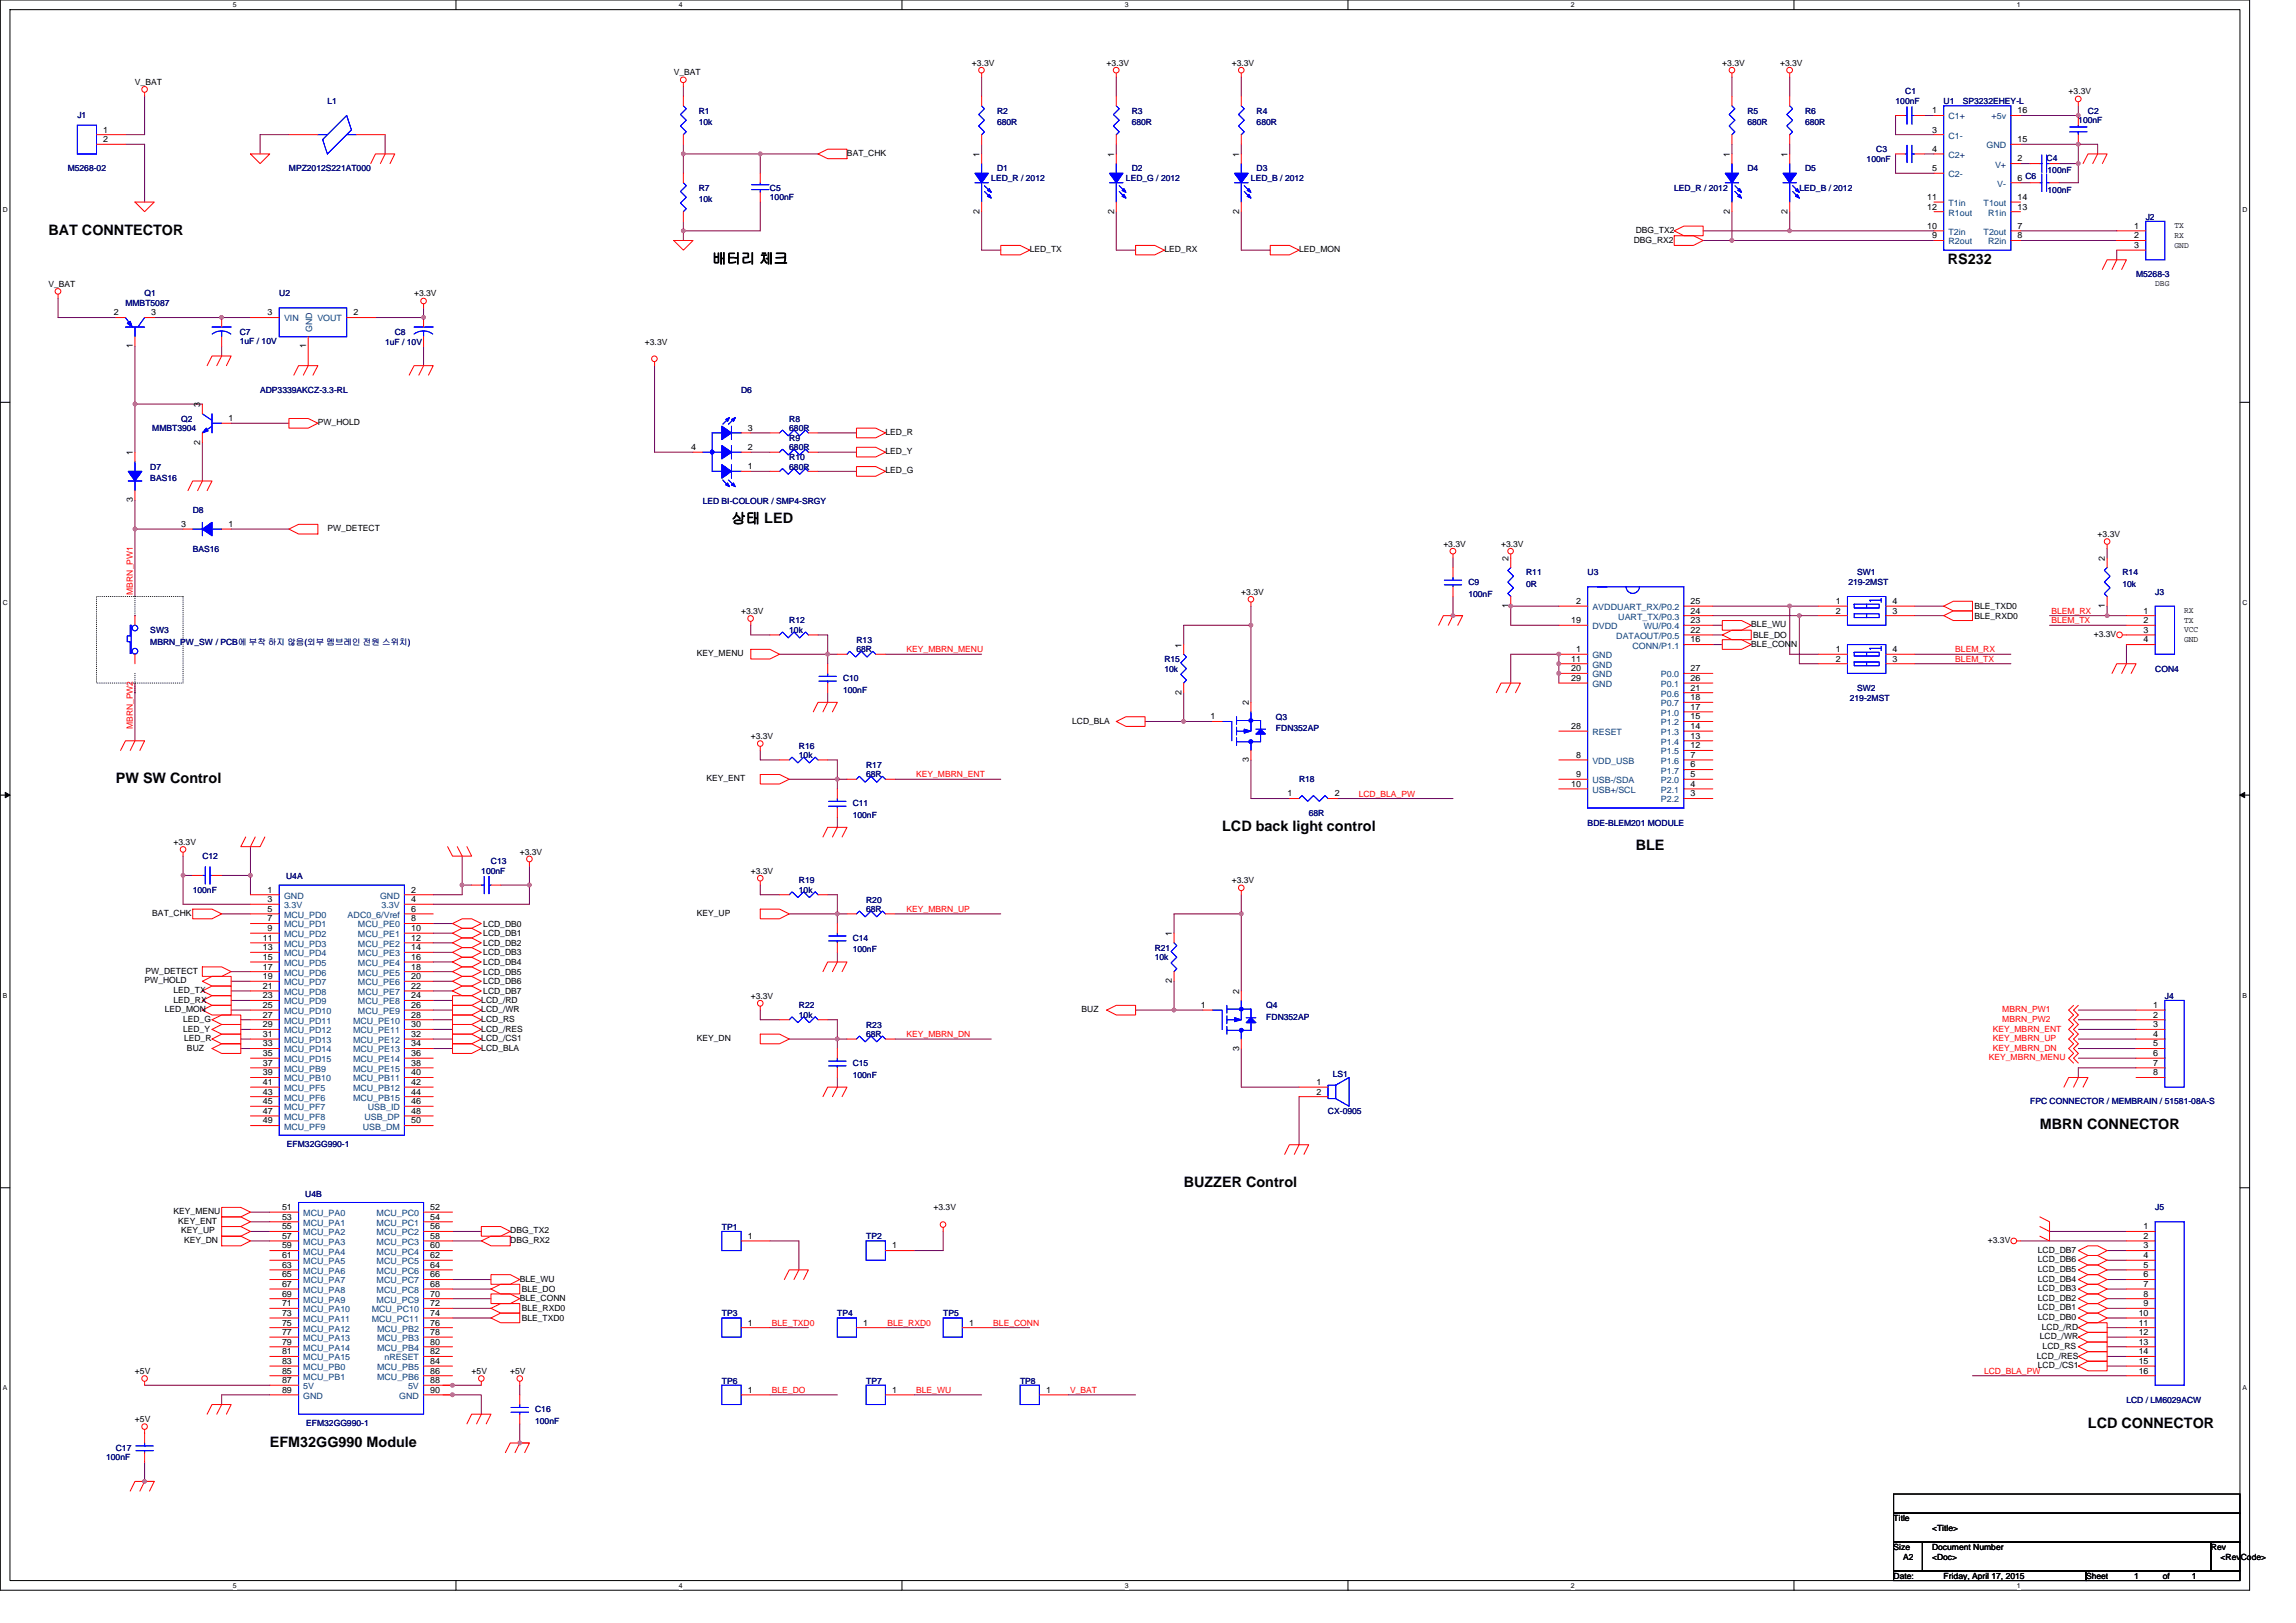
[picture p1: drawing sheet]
<svg xmlns="http://www.w3.org/2000/svg" width="297mm" height="210mm" viewBox="0 0 297 210" stroke-linecap="round" stroke-linejoin="round" font-family="sans-serif">
<defs><g id="words">
<g font-size="1.9">
<text x="6.3" y="30.4">BAT CONNTECTOR</text>
<text x="92.1" y="34.1">배터리 체크</text>
<text x="252" y="34.1">RS232</text>
<text x="94.6" y="67.7">상태 LED</text>
<text x="15" y="101.3">PW SW Control</text>
<text x="158.1" y="107.5">LCD back light control</text>
<text x="211.6" y="110">BLE</text>
<text x="263.9" y="146.1">MBRN CONNECTOR</text>
<text x="153.1" y="153.6">BUZZER Control</text>
<text x="270.1" y="184.7">LCD CONNECTOR</text>
<text x="34.9" y="187.2">EFM32GG990 Module</text>
</g>
<g font-size="1.1">
<text x="17.5" y="11">V_BAT</text>
<text x="87.2" y="9.7">V_BAT</text>
<text x="125.7" y="8.5">+3.3V</text>
<text x="143.2" y="8.5">+3.3V</text>
<text x="159.4" y="8.5">+3.3V</text>
<text x="222.8" y="8.5">+3.3V</text>
<text x="230.3" y="8.5">+3.3V</text>
<text x="13.4" y="17.1">1</text>
<text x="250" y="14.7">1</text>
<text x="250" y="17.1">3</text>
<text x="261" y="14.7">16</text>
<text x="267.6" y="12.2">+3.3V</text>
<text x="13.4" y="18.4">2</text>
<text x="109.6" y="20.2">BAT_CHK</text>
<text x="126.7" y="20.3" transform="rotate(-90 126.7 20.3)">1</text>
<text x="144.1" y="20.3" transform="rotate(-90 144.1 20.3)">1</text>
<text x="160.3" y="20.3" transform="rotate(-90 160.3 20.3)">1</text>
<text x="223.8" y="20.3" transform="rotate(-90 223.8 20.3)">1</text>
<text x="231.3" y="20.3" transform="rotate(-90 231.3 20.3)">1</text>
<text x="250" y="19.6">4</text>
<text x="250" y="22.1">5</text>
<text x="261" y="20.9">2</text>
<text x="261" y="23.4">6 C6</text>
<text x="261" y="18.4">15</text>
<text x="126.7" y="27.6" transform="rotate(-90 126.7 27.6)">2</text>
<text x="144.1" y="27.6" transform="rotate(-90 144.1 27.6)">2</text>
<text x="160.3" y="27.6" transform="rotate(-90 160.3 27.6)">2</text>
<text x="223.8" y="27.6" transform="rotate(-90 223.8 27.6)">2</text>
<text x="231.3" y="27.6" transform="rotate(-90 231.3 27.6)">2</text>
<text x="249.3" y="29.6">10</text>
<text x="249.3" y="25.9">11</text>
<text x="249.3" y="27.1">12</text>
<text x="261" y="27.1">13</text>
<text x="261" y="29.6">7</text>
<text x="261" y="25.9">14</text>
<text x="276.1" y="29.6">1</text>
<text x="281.3" y="29.5">TX</text>
<text x="133.2" y="32.6">LED_TX</text>
<text x="150.6" y="32.6">LED_RX</text>
<text x="168.1" y="32.6">LED_MON</text>
<text x="211.4" y="31.4">DBG_RX2</text>
<text x="211.6" y="30.1">DBG_TX2</text>
<text x="250" y="30.8">9</text>
<text x="261" y="30.8">8</text>
<text x="276.1" y="30.8">2</text>
<text x="276.1" y="32.1">3</text>
<text x="281.3" y="30.8">RX</text>
<text x="281.3" y="32">GND</text>
<text x="6.3" y="37.1">V_BAT</text>
<text x="14.7" y="40.8">2</text>
<text x="19.6" y="40.8">3</text>
<text x="34.6" y="40.8">3</text>
<text x="45.7" y="40.8">2</text>
<text x="53.6" y="38.4">+3.3V</text>
<text x="278.8" y="37">DBG</text>
<text x="17.2" y="45.1" transform="rotate(-90 17.2 45.1)">1</text>
<text x="39.6" y="45.1" transform="rotate(-90 39.6 45.1)">1</text>
<text x="83.4" y="44.6">+3.3V</text>
<text x="25.9" y="52.7" transform="rotate(-90 25.9 52.7)">3</text>
<text x="17.2" y="58.9" transform="rotate(-90 17.2 58.9)">1</text>
<text x="25.9" y="57.5" transform="rotate(-90 25.9 57.5)">2</text>
<text x="29.5" y="54.5">1</text>
<text x="41.1" y="55">PW_HOLD</text>
<text x="89.4" y="58.2">4</text>
<text x="96.7" y="58.2">2</text>
<text x="96.7" y="55.7">3</text>
<text x="114.6" y="56.3">LED_R</text>
<text x="114.6" y="58.8">LED_Y</text>
<text x="17.2" y="65" transform="rotate(-90 17.2 65)">3</text>
<text x="96.7" y="60.7">1</text>
<text x="114.6" y="61.3">LED_G</text>
<text x="23.4" y="68.2">3</text>
<text x="29.5" y="68.2">1</text>
<text x="42.4" y="68.7">PW_DETECT</text>
<text x="186.7" y="70.7">+3.3V</text>
<text x="194.2" y="70.7">+3.3V</text>
<text x="271.4" y="69.5">+3.3V</text>
<text x="160.6" y="76.9">+3.3V</text>
<text x="195.2" y="72.6" transform="rotate(-90 195.2 72.6)">2</text>
<text x="272.3" y="72.6" transform="rotate(-90 272.3 72.6)">2</text>
<text x="95.9" y="79.4">+3.3V</text>
<text x="152.9" y="83.8" transform="rotate(-90 152.9 83.8)">1</text>
<text x="195.2" y="78.7" transform="rotate(-90 195.2 78.7)">1</text>
<text x="203.3" y="80.6">19</text>
<text x="203.9" y="78.1">2</text>
<text x="218.7" y="79.4">24</text>
<text x="218.7" y="83.1">16</text>
<text x="218.7" y="80.6">23</text>
<text x="218.7" y="78.1">25</text>
<text x="218.7" y="81.9">22</text>
<text x="226.6" y="83.7">BLE_CONN</text>
<text x="226.6" y="81.2">BLE_WU</text>
<text x="226.8" y="82.5">BLE_DO</text>
<text x="237.5" y="78.1">1</text>
<text x="237.5" y="79.4">2</text>
<text x="244.9" y="78.1">4</text>
<text x="244.9" y="79.4">3</text>
<text x="255.4" y="78.8">BLE_TXD0</text>
<text x="255.4" y="80.1">BLE_RXD0</text>
<text x="270.9" y="82.4">+3.3V</text>
<text x="272.3" y="78.7" transform="rotate(-90 272.3 78.7)">1</text>
<text x="277.3" y="79.4">1</text>
<text x="277.3" y="80.6">2</text>
<text x="277.3" y="81.9">3</text>
<text x="277.3" y="83.1">4</text>
<text x="282.6" y="79.3">RX</text>
<text x="282.6" y="80.6">TX</text>
<text x="282.6" y="81.8">VCC</text>
<text x="282.6" y="83.1">GND</text>
<text x="90.1" y="84.9">KEY_MENU</text>
<text x="152.9" y="89.9" transform="rotate(-90 152.9 89.9)">2</text>
<text x="203.3" y="85.6">11</text>
<text x="203.3" y="86.8">20</text>
<text x="203.3" y="88.1">29</text>
<text x="203.9" y="84.4">1</text>
<text x="218.7" y="89.3">21</text>
<text x="218.7" y="88.1">26</text>
<text x="218.7" y="86.8">27</text>
<text x="237.5" y="84.4">1</text>
<text x="237.5" y="85.6">2</text>
<text x="244.9" y="84.4">4</text>
<text x="244.9" y="85.6">3</text>
<text x="97.1" y="95.6">+3.3V</text>
<text x="138.7" y="93.6">LCD_BLA</text>
<text x="156.6" y="93.1">1</text>
<text x="161.6" y="91.2" transform="rotate(-90 161.6 91.2)">2</text>
<text x="203.3" y="94.3">28</text>
<text x="218.7" y="90.6">18</text>
<text x="218.7" y="91.8">17</text>
<text x="218.7" y="93.1">15</text>
<text x="218.7" y="94.3">14</text>
<text x="218.7" y="95.6">13</text>
<text x="91.4" y="101.1">KEY_ENT</text>
<text x="161.6" y="98.6" transform="rotate(-90 161.6 98.6)">3</text>
<text x="203.3" y="101.8">10</text>
<text x="203.9" y="98">8</text>
<text x="203.9" y="100.5">9</text>
<text x="218.7" y="101.8">4</text>
<text x="218.7" y="100.5">5</text>
<text x="218.7" y="99.3">6</text>
<text x="218.7" y="98">7</text>
<text x="218.7" y="96.8">12</text>
<text x="166.6" y="103">1</text>
<text x="172.7" y="103">2</text>
<text x="218.7" y="103">3</text>
<text x="22.5" y="109.3">+3.3V</text>
<text x="67.2" y="110.6">+3.3V</text>
<text x="97.1" y="113">+3.3V</text>
<text x="19.7" y="118.5">BAT_CHK</text>
<text x="34.6" y="115.5">1</text>
<text x="34.6" y="116.7">3</text>
<text x="34.6" y="118">5</text>
<text x="34.6" y="119.2">7</text>
<text x="53.2" y="115.5">2</text>
<text x="53.2" y="116.7">4</text>
<text x="53.2" y="119.2">8</text>
<text x="53.2" y="118">6</text>
<text x="62.5" y="119.9">LCD_DB0</text>
<text x="90.1" y="118.5">KEY_UP</text>
<text x="159.4" y="114.3">+3.3V</text>
<text x="18.8" y="126">PW_DETECT</text>
<text x="34" y="121.7">11</text>
<text x="34" y="122.9">13</text>
<text x="34" y="124.2">15</text>
<text x="34" y="125.4">17</text>
<text x="34.6" y="120.5">9</text>
<text x="53.2" y="120.5">10</text>
<text x="53.2" y="121.7">12</text>
<text x="53.2" y="122.9">14</text>
<text x="53.2" y="124.2">16</text>
<text x="53.2" y="125.4">18</text>
<text x="62.5" y="121.1">LCD_DB1</text>
<text x="62.5" y="122.4">LCD_DB2</text>
<text x="62.5" y="123.6">LCD_DB3</text>
<text x="62.5" y="124.9">LCD_DB4</text>
<text x="151.6" y="121.1" transform="rotate(-90 151.6 121.1)">1</text>
<text x="18.7" y="127.2">PW_HOLD</text>
<text x="21.3" y="131">LED_MON</text>
<text x="22.5" y="128.5">LED_TX</text>
<text x="22.5" y="129.7">LED_RX</text>
<text x="34" y="126.7">19</text>
<text x="34" y="127.9">21</text>
<text x="34" y="129.2">23</text>
<text x="34" y="130.4">25</text>
<text x="34" y="131.7">27</text>
<text x="53.2" y="131.7">28</text>
<text x="53.2" y="126.7">20</text>
<text x="53.2" y="127.9">22</text>
<text x="53.2" y="129.2">24</text>
<text x="53.2" y="130.4">26</text>
<text x="62.3" y="129.7">LCD_/RD</text>
<text x="62.3" y="131">LCD_/WR</text>
<text x="62.5" y="126.1">LCD_DB5</text>
<text x="62.5" y="127.3">LCD_DB6</text>
<text x="62.5" y="128.6">LCD_DB7</text>
<text x="97.1" y="129.2">+3.3V</text>
<text x="139.9" y="131">BUZ</text>
<text x="151.6" y="127.2" transform="rotate(-90 151.6 127.2)">2</text>
<text x="155.4" y="130.4">1</text>
<text x="160.3" y="128.6" transform="rotate(-90 160.3 128.6)">2</text>
<text x="278.6" y="130.4">1</text>
<text x="278.6" y="131.7">2</text>
<text x="23.7" y="132.2">LED_G</text>
<text x="23.7" y="133.5">LED_Y</text>
<text x="23.8" y="134.7">LED_R</text>
<text x="24.2" y="135.9">BUZ</text>
<text x="34" y="132.9">29</text>
<text x="34" y="134.2">31</text>
<text x="34" y="135.4">33</text>
<text x="34" y="136.6">35</text>
<text x="34" y="137.9">37</text>
<text x="53.2" y="132.9">30</text>
<text x="53.2" y="134.2">32</text>
<text x="53.2" y="135.4">34</text>
<text x="53.2" y="136.6">36</text>
<text x="53.2" y="137.9">38</text>
<text x="62.3" y="132.2">LCD_RS</text>
<text x="62.3" y="133.5">LCD_/RES</text>
<text x="62.3" y="134.7">LCD_/CS1</text>
<text x="62.3" y="135.9">LCD_BLA</text>
<text x="90.1" y="134.7">KEY_DN</text>
<text x="160.3" y="135.9" transform="rotate(-90 160.3 135.9)">3</text>
<text x="278.6" y="132.9">3</text>
<text x="278.6" y="134.2">4</text>
<text x="278.6" y="135.4">5</text>
<text x="278.6" y="136.6">6</text>
<text x="278.6" y="137.9">7</text>
<text x="34" y="139.1">39</text>
<text x="34" y="140.4">41</text>
<text x="34" y="141.6">43</text>
<text x="34" y="142.9">45</text>
<text x="53.2" y="142.9">46</text>
<text x="53.2" y="139.1">40</text>
<text x="53.2" y="140.4">42</text>
<text x="53.2" y="141.6">44</text>
<text x="170.3" y="140.4">1</text>
<text x="170.3" y="141.6">2</text>
<text x="278.6" y="139.1">8</text>
<text x="34" y="144.1">47</text>
<text x="34" y="145.4">49</text>
<text x="53.2" y="145.4">50</text>
<text x="53.2" y="144.1">48</text>
<text x="22.5" y="157.1">KEY_MENU</text>
<text x="23.1" y="158.3">KEY_ENT</text>
<text x="23.4" y="159.6">KEY_UP</text>
<text x="23.8" y="160.8">KEY_DN</text>
<text x="36.5" y="156.5">51</text>
<text x="36.5" y="157.8">53</text>
<text x="36.5" y="159">55</text>
<text x="36.5" y="160.3">57</text>
<text x="36.5" y="161.5">59</text>
<text x="55.7" y="156.5">52</text>
<text x="55.7" y="157.8">54</text>
<text x="55.7" y="159">56</text>
<text x="55.7" y="160.3">58</text>
<text x="55.7" y="161.5">60</text>
<text x="66" y="160.8">DBG_RX2</text>
<text x="66" y="159.6">DBG_TX2</text>
<text x="96.7" y="160.3">1</text>
<text x="115.4" y="161.5">1</text>
<text x="120.8" y="156.6">+3.3V</text>
<text x="257.2" y="160.8">+3.3V</text>
<text x="277.3" y="159">1</text>
<text x="277.3" y="160.3">2</text>
<text x="277.3" y="161.5">3</text>
<text x="36.5" y="162.8">61</text>
<text x="36.5" y="164">63</text>
<text x="36.5" y="165.3">65</text>
<text x="36.5" y="166.5">67</text>
<text x="36.5" y="167.7">69</text>
<text x="55.7" y="162.8">62</text>
<text x="55.7" y="164">64</text>
<text x="55.7" y="165.3">66</text>
<text x="55.7" y="166.5">68</text>
<text x="55.7" y="167.7">70</text>
<text x="67.2" y="165.8">BLE_WU</text>
<text x="67.5" y="167.2">BLE_DO</text>
<text x="263.6" y="167">LCD_DB3</text>
<text x="263.6" y="165.8">LCD_DB4</text>
<text x="263.6" y="164.6">LCD_DB5</text>
<text x="263.6" y="163.3">LCD_DB6</text>
<text x="263.6" y="162.1">LCD_DB7</text>
<text x="277.3" y="162.8">4</text>
<text x="277.3" y="164">5</text>
<text x="277.3" y="165.3">6</text>
<text x="277.3" y="166.5">7</text>
<text x="277.3" y="167.7">8</text>
<text x="36.5" y="169">71</text>
<text x="36.5" y="170.2">73</text>
<text x="36.5" y="171.5">75</text>
<text x="36.5" y="172.7">77</text>
<text x="36.5" y="174">79</text>
<text x="55.7" y="169">72</text>
<text x="55.7" y="170.2">74</text>
<text x="55.7" y="171.5">76</text>
<text x="55.7" y="172.7">78</text>
<text x="55.7" y="174">80</text>
<text x="67.2" y="168.3">BLE_CONN</text>
<text x="67.5" y="169.7">BLE_RXD0</text>
<text x="67.5" y="170.9">BLE_TXD0</text>
<text x="96.7" y="171.5">1</text>
<text x="111.7" y="171.5">1</text>
<text x="125.4" y="171.5">1</text>
<text x="263.6" y="170.8">LCD_DB0</text>
<text x="263.6" y="169.5">LCD_DB1</text>
<text x="263.6" y="168.3">LCD_DB2</text>
<text x="263.9" y="173.3">LCD_/WR</text>
<text x="264.2" y="172">LCD_/RD</text>
<text x="276.7" y="170.2">10</text>
<text x="276.7" y="171.5">11</text>
<text x="276.7" y="172.7">12</text>
<text x="276.7" y="174">13</text>
<text x="277.3" y="169">9</text>
<text x="17.5" y="177.8">+5V</text>
<text x="36.5" y="175.2">81</text>
<text x="36.5" y="176.5">83</text>
<text x="36.5" y="177.7">85</text>
<text x="36.5" y="178.9">87</text>
<text x="55.7" y="178.9">88</text>
<text x="55.7" y="175.2">82</text>
<text x="55.7" y="176.5">84</text>
<text x="55.7" y="177.7">86</text>
<text x="61" y="177.8">+5V</text>
<text x="66" y="177.8">+5V</text>
<text x="263.5" y="175.8">LCD_/RES</text>
<text x="263.6" y="177">LCD_/CS1</text>
<text x="264.3" y="174.5">LCD_RS</text>
<text x="276.7" y="175.2">14</text>
<text x="276.7" y="176.5">15</text>
<text x="276.7" y="177.7">16</text>
<text x="17.5" y="184">+5V</text>
<text x="36.5" y="180.2">89</text>
<text x="55.7" y="180.2">90</text>
<text x="96.7" y="180.2">1</text>
<text x="115.4" y="180.2">1</text>
<text x="135.3" y="180.2">1</text>
<text x="245" y="196.8">Title</text>
<text x="245" y="200.5">Size</text>
<text x="246.2" y="201.8">A2</text>
<text x="250" y="200.5">Document Number</text>
<text x="250" y="201.8">&lt;Doc&gt;</text>
<text x="250" y="198">&lt;Title&gt;</text>
<text x="286" y="200.5">Rev</text>
<text x="287.3" y="201.8">&lt;RevCode&gt;</text>
<text x="245" y="204.3">Date:</text>
<text x="251.5" y="204.3">Friday, April 17, 2015</text>
<text x="269.9" y="204.3">Sheet</text>
<text x="276.1" y="204.3">1</text>
<text x="279.8" y="204.3">of</text>
<text x="283.6" y="204.3">1</text>
</g>
<g font-size="1.1" fill="#000080">
<text x="10" y="15.3">J1</text>
<text x="42.4" y="13.5">L1</text>
<text x="90.4" y="14.7">R1</text>
<text x="90.4" y="16.2">10k</text>
<text x="129" y="14.7">R2</text>
<text x="129" y="16.2">680R</text>
<text x="146.4" y="14.7">R3</text>
<text x="146.4" y="16.2">680R</text>
<text x="162.6" y="14.7">R4</text>
<text x="162.6" y="16.2">680R</text>
<text x="226.1" y="14.7">R5</text>
<text x="226.1" y="16.2">680R</text>
<text x="233.5" y="14.7">R6</text>
<text x="233.5" y="16.2">680R</text>
<text x="245.2" y="13.5">100nF</text>
<text x="246.5" y="12.2">C1</text>
<text x="251.5" y="13.5">U1</text>
<text x="253.9" y="13.5">SP3232EHEY-L</text>
<text x="268.9" y="16">100nF</text>
<text x="270.1" y="14.7">C2</text>
<text x="8.8" y="22.2">M5268-02</text>
<text x="37.4" y="22.2">MPZ2012S221AT000</text>
<text x="128.2" y="23.4">LED_R / 2012</text>
<text x="129" y="22.2">D1</text>
<text x="145.7" y="23.4">LED_G / 2012</text>
<text x="146.4" y="22.2">D2</text>
<text x="161.8" y="23.4">LED_B / 2012</text>
<text x="162.6" y="22.2">D3</text>
<text x="226.1" y="22.2">D4</text>
<text x="233.5" y="22.2">D5</text>
<text x="241.5" y="20.9">100nF</text>
<text x="242.7" y="19.7">C3</text>
<text x="264.8" y="20.8">C4</text>
<text x="264.9" y="22.4">100nF</text>
<text x="90.4" y="24.7">R7</text>
<text x="90.4" y="26.2">10k</text>
<text x="99.6" y="24.7">C5</text>
<text x="99.6" y="25.9">100nF</text>
<text x="216.6" y="24.7">LED_R / 2012</text>
<text x="232.8" y="24.7">LED_B / 2012</text>
<text x="264.9" y="24.9">100nF</text>
<text x="277.6" y="28.4">J2</text>
<text x="276.3" y="35.9">M5268-3</text>
<text x="16.2" y="39.6">MMBT5087</text>
<text x="18.7" y="38.4">Q1</text>
<text x="36.1" y="38.4">U2</text>
<text x="31" y="43.3">C7</text>
<text x="31" y="44.4">1uF / 10V</text>
<text x="49.8" y="44.6">1uF / 10V</text>
<text x="51.1" y="43.3">C8</text>
<text x="33.7" y="50.8">ADP3339AKCZ-3.3-RL</text>
<text x="95.9" y="50.8">D6</text>
<text x="19.7" y="55.8">MMBT3904</text>
<text x="23.4" y="54.5">Q2</text>
<text x="102.1" y="54.5">R8</text>
<text x="102.1" y="55.8">680R</text>
<text x="102.1" y="59.5">R10</text>
<text x="102.1" y="57">R9</text>
<text x="102.1" y="58.3">680R</text>
<text x="19.4" y="60.8">D7</text>
<text x="19.4" y="62.3">BAS16</text>
<text x="90.9" y="65.2">LED BI-COLOUR / SMP4-SRGY</text>
<text x="102.1" y="60.8">680R</text>
<text x="24.9" y="66.4">D8</text>
<text x="24.9" y="71.5">BAS16</text>
<text x="190" y="75.7">C9</text>
<text x="190" y="77.2">100nF</text>
<text x="197.4" y="74.4">R11</text>
<text x="197.4" y="75.9">0R</text>
<text x="205.4" y="74.4">U3</text>
<text x="239.1" y="75.7">219-2MST</text>
<text x="240.3" y="74.4">SW1</text>
<text x="274.6" y="74.4">R14</text>
<text x="274.6" y="75.9">10k</text>
<text x="278.8" y="76.9">J3</text>
<text x="19.4" y="81.9">SW3</text>
<text x="19.4" y="83.4">MBRN_PW_SW / PCB에 부착 하지 않음(외부 멤브레인 전원 스위치)</text>
<text x="102.1" y="80.7">R12</text>
<text x="102.1" y="81.9">10k</text>
<text x="110.8" y="83.2">R13</text>
<text x="109.1" y="88.1">C10</text>
<text x="109.1" y="89.6">100nF</text>
<text x="110.8" y="84.4">68R</text>
<text x="150.6" y="85.7">R15</text>
<text x="150.6" y="86.9">10k</text>
<text x="240.3" y="89.4">SW2</text>
<text x="278.8" y="86.9">CON4</text>
<text x="165.1" y="93.1">Q3</text>
<text x="165.1" y="94.6">FDN352AP</text>
<text x="239.3" y="90.6">219-2MST</text>
<text x="103.4" y="96.9">R16</text>
<text x="103.4" y="98.1">10k</text>
<text x="112.1" y="99.3">R17</text>
<text x="112.1" y="100.6">68R</text>
<text x="168.1" y="101.2">R18</text>
<text x="110.3" y="104.3">C11</text>
<text x="110.3" y="105.8">100nF</text>
<text x="169.3" y="105.6">68R</text>
<text x="205.4" y="106.8">BDE-BLEM201 MODULE</text>
<text x="26.2" y="111.2">C12</text>
<text x="37" y="113.8">U4A</text>
<text x="62.3" y="113">100nF</text>
<text x="63.5" y="111.8">C13</text>
<text x="24.9" y="115.5">100nF</text>
<text x="103.4" y="114.3">R19</text>
<text x="103.4" y="115.5">10k</text>
<text x="112.1" y="116.8">R20</text>
<text x="112.1" y="118">68R</text>
<text x="110.3" y="121.8">C14</text>
<text x="110.3" y="123.2">100nF</text>
<text x="149.4" y="123">R21</text>
<text x="149.4" y="124.2">10k</text>
<text x="103.4" y="130.5">R22</text>
<text x="103.4" y="131.7">10k</text>
<text x="163.8" y="130.5">Q4</text>
<text x="163.8" y="132">FDN352AP</text>
<text x="280.1" y="129.2">J4</text>
<text x="110.3" y="137.9">C15</text>
<text x="112.1" y="132.9">R23</text>
<text x="112.1" y="134.2">68R</text>
<text x="110.3" y="139.4">100nF</text>
<text x="172.4" y="139.3">LS1</text>
<text x="262.7" y="142.9">FPC CONNECTOR / MEMBRAIN / 51581-08A-S</text>
<text x="37.1" y="148.4">EFM32GG990-1</text>
<text x="171.8" y="144.1">CX-0905</text>
<text x="39.5" y="154.9">U4B</text>
<text x="93.4" y="159.1">TP1</text>
<text x="112.1" y="160.3">TP2</text>
<text x="278.8" y="156.6">J5</text>
<text x="93.4" y="170.3">TP3</text>
<text x="108.3" y="170.3">TP4</text>
<text x="122" y="170.3">TP5</text>
<text x="93.4" y="179">TP6</text>
<text x="112.1" y="179">TP7</text>
<text x="132" y="179">TP8</text>
<text x="39.6" y="184.5">EFM32GG990-1</text>
<text x="69.2" y="182.7">C16</text>
<text x="69.2" y="184.2">100nF</text>
<text x="275.1" y="181.5">LCD / LM6029ACW</text>
<text x="13.7" y="189">100nF</text>
<text x="15" y="187.7">C17</text>
</g>
<g font-size="1.1" fill="#004080">
<text x="252.1" y="15.5">C1+</text>
<text x="252.1" y="17.9">C1-</text>
<text x="257.7" y="15.5">+5v</text>
<text x="252.1" y="20.4">C2+</text>
<text x="252.1" y="22.9">C2-</text>
<text x="257" y="19.2">GND</text>
<text x="258.1" y="21.7">V+</text>
<text x="252.1" y="26.6">T1in</text>
<text x="252.1" y="27.9">R1out</text>
<text x="256.6" y="26.6">T1out</text>
<text x="257.2" y="27.9">R1in</text>
<text x="258.4" y="24.2">V-</text>
<text x="252.1" y="31.6">R2out</text>
<text x="252.1" y="30.4">T2in</text>
<text x="256.6" y="30.4">T2out</text>
<text x="257.2" y="31.6">R2in</text>
<text x="36.7" y="41.6">VIN</text>
<text x="41.1" y="41.6">VOUT</text>
<text x="40.4" y="42.9" transform="rotate(-90 40.4 42.9)">GND</text>
<text x="206" y="78.9">AVDDUART_RX/P0.2</text>
<text x="206" y="81.4">DVDD</text>
<text x="209.1" y="82.7">DATAOUT/P0.5</text>
<text x="209.4" y="80.2">UART_TX/P0.3</text>
<text x="211.2" y="83.9">CONN/P1.1</text>
<text x="212.7" y="81.4">WU/P0.4</text>
<text x="206" y="85.2">GND</text>
<text x="206" y="86.4">GND</text>
<text x="206" y="87.6">GND</text>
<text x="206" y="88.9">GND</text>
<text x="214.9" y="88.9">P0.1</text>
<text x="214.9" y="87.6">P0.0</text>
<text x="206" y="95.1">RESET</text>
<text x="214.9" y="90.1">P0.6</text>
<text x="214.9" y="91.4">P0.7</text>
<text x="214.9" y="92.6">P1.0</text>
<text x="214.9" y="93.9">P1.2</text>
<text x="214.9" y="95.1">P1.3</text>
<text x="206" y="98.8">VDD_USB</text>
<text x="206" y="101.3">USB-/SDA</text>
<text x="214.9" y="101.3">P2.0</text>
<text x="214.9" y="100.1">P1.7</text>
<text x="214.9" y="98.8">P1.6</text>
<text x="214.9" y="97.6">P1.5</text>
<text x="214.9" y="96.4">P1.4</text>
<text x="206" y="102.6">USB+/SCL</text>
<text x="214.9" y="103.8">P2.2</text>
<text x="214.9" y="102.6">P2.1</text>
<text x="36.7" y="116.3">GND</text>
<text x="36.7" y="117.5">3.3V</text>
<text x="36.7" y="118.7">MCU_PD0</text>
<text x="36.7" y="120">MCU_PD1</text>
<text x="45" y="118.7">ADC0_6/Vref</text>
<text x="46.3" y="120">MCU_PE0</text>
<text x="49.2" y="116.3">GND</text>
<text x="49.4" y="117.5">3.3V</text>
<text x="36.7" y="121.2">MCU_PD2</text>
<text x="36.7" y="122.5">MCU_PD3</text>
<text x="36.7" y="123.7">MCU_PD4</text>
<text x="36.7" y="125">MCU_PD5</text>
<text x="46.3" y="121.2">MCU_PE1</text>
<text x="46.3" y="122.5">MCU_PE2</text>
<text x="46.3" y="123.7">MCU_PE3</text>
<text x="46.3" y="125">MCU_PE4</text>
<text x="36.7" y="126.2">MCU_PD6</text>
<text x="36.7" y="127.5">MCU_PD7</text>
<text x="36.7" y="128.7">MCU_PD8</text>
<text x="36.7" y="129.9">MCU_PD9</text>
<text x="36.7" y="131.2">MCU_PD10</text>
<text x="46.3" y="126.2">MCU_PE5</text>
<text x="46.3" y="127.5">MCU_PE6</text>
<text x="46.3" y="128.7">MCU_PE7</text>
<text x="46.3" y="129.9">MCU_PE8</text>
<text x="46.3" y="131.2">MCU_PE9</text>
<text x="36.7" y="132.4">MCU_PD11</text>
<text x="36.7" y="133.7">MCU_PD12</text>
<text x="36.7" y="134.9">MCU_PD13</text>
<text x="36.7" y="136.2">MCU_PD14</text>
<text x="36.7" y="137.4">MCU_PD15</text>
<text x="45.7" y="132.4">MCU_PE10</text>
<text x="45.7" y="133.7">MCU_PE11</text>
<text x="45.7" y="134.9">MCU_PE12</text>
<text x="45.7" y="136.2">MCU_PE13</text>
<text x="45.7" y="137.4">MCU_PE14</text>
<text x="36.7" y="138.7">MCU_PB9</text>
<text x="36.7" y="139.9">MCU_PB10</text>
<text x="36.7" y="141.2">MCU_PF5</text>
<text x="36.7" y="142.4">MCU_PF6</text>
<text x="36.7" y="143.6">MCU_PF7</text>
<text x="45.7" y="138.7">MCU_PE15</text>
<text x="45.7" y="139.9">MCU_PB11</text>
<text x="45.7" y="141.2">MCU_PB12</text>
<text x="45.7" y="142.4">MCU_PB15</text>
<text x="47.6" y="143.6">USB_ID</text>
<text x="36.7" y="144.9">MCU_PF8</text>
<text x="36.7" y="146.1">MCU_PF9</text>
<text x="46.9" y="146.1">USB_DM</text>
<text x="47.1" y="144.9">USB_DP</text>
<text x="39.2" y="157.3">MCU_PA0</text>
<text x="39.2" y="158.6">MCU_PA1</text>
<text x="39.2" y="159.8">MCU_PA2</text>
<text x="39.2" y="161.1">MCU_PA3</text>
<text x="48.7" y="157.3">MCU_PC0</text>
<text x="48.7" y="158.6">MCU_PC1</text>
<text x="48.7" y="159.8">MCU_PC2</text>
<text x="48.7" y="161.1">MCU_PC3</text>
<text x="39.2" y="162.3">MCU_PA4</text>
<text x="39.2" y="163.6">MCU_PA5</text>
<text x="39.2" y="164.8">MCU_PA6</text>
<text x="39.2" y="166.1">MCU_PA7</text>
<text x="39.2" y="167.3">MCU_PA8</text>
<text x="48.7" y="162.3">MCU_PC4</text>
<text x="48.7" y="163.6">MCU_PC5</text>
<text x="48.7" y="164.8">MCU_PC6</text>
<text x="48.7" y="166.1">MCU_PC7</text>
<text x="48.7" y="167.3">MCU_PC8</text>
<text x="39.2" y="168.5">MCU_PA9</text>
<text x="39.2" y="169.8">MCU_PA10</text>
<text x="39.2" y="171">MCU_PA11</text>
<text x="39.2" y="172.3">MCU_PA12</text>
<text x="39.2" y="173.5">MCU_PA13</text>
<text x="48.1" y="169.8">MCU_PC10</text>
<text x="48.1" y="171">MCU_PC11</text>
<text x="48.7" y="168.5">MCU_PC9</text>
<text x="48.8" y="172.3">MCU_PB2</text>
<text x="48.8" y="173.5">MCU_PB3</text>
<text x="39.2" y="174.8">MCU_PA14</text>
<text x="39.2" y="176">MCU_PA15</text>
<text x="39.2" y="177.2">MCU_PB0</text>
<text x="39.2" y="178.5">MCU_PB1</text>
<text x="39.2" y="179.7">5V</text>
<text x="48.8" y="174.8">MCU_PB4</text>
<text x="48.8" y="177.2">MCU_PB5</text>
<text x="48.8" y="178.5">MCU_PB6</text>
<text x="49.7" y="176">nRESET</text>
<text x="52.8" y="179.7">5V</text>
<text x="39.2" y="181">GND</text>
<text x="51.6" y="181">GND</text>
</g>
<g font-size="1.1" fill="#f00">
<text x="17.2" y="76.9" transform="rotate(-90 17.2 76.9)">MBRN_PW1</text>
<text x="265.4" y="79.4">BLEM_RX</text>
<text x="265.4" y="80.6">BLEM_TX</text>
<text x="117.3" y="84.4">KEY_MBRN_MENU</text>
<text x="253" y="84.4">BLEM_RX</text>
<text x="253" y="85.6">BLEM_TX</text>
<text x="17.2" y="94.3" transform="rotate(-90 17.2 94.3)">MBRN_PW2</text>
<text x="118.5" y="100.6">KEY_MBRN_ENT</text>
<text x="175.8" y="103.1">LCD_BLA_PW</text>
<text x="117.3" y="118">KEY_MBRN_UP</text>
<text x="259" y="131">MBRN_PW1</text>
<text x="117.3" y="134.2">KEY_MBRN_DN</text>
<text x="257.3" y="137.2">KEY_MBRN_MENU</text>
<text x="257.8" y="135.9">KEY_MBRN_DN</text>
<text x="257.8" y="134.7">KEY_MBRN_UP</text>
<text x="257.8" y="133.5">KEY_MBRN_ENT</text>
<text x="259" y="132.2">MBRN_PW2</text>
<text x="99.9" y="171.5">BLE_TXD0</text>
<text x="114.8" y="171.5">BLE_RXD0</text>
<text x="128.5" y="171.5">BLE_CONN</text>
<text x="256.7" y="177.7">LCD_BLA_PW</text>
<text x="99.9" y="180.2">BLE_DO</text>
<text x="118.5" y="180.2">BLE_WU</text>
<text x="138.4" y="180.2">V_BAT</text>
</g>
<g font-size=".9">
<text x="30.1" y="1">5</text>
<text x="87.8" y="1">4</text>
<text x="145.5" y="1">3</text>
<text x="203.2" y="1">2</text>
<text x="260.9" y="1">1</text>
<text x=".4" y="27.5">D</text>
<text x="290.1" y="27.5">D</text>
<text x=".4" y="78.3">C</text>
<text x="290.1" y="78.3">C</text>
<text x=".4" y="129.1">B</text>
<text x="290.1" y="129.1">B</text>
<text x=".4" y="179.9">A</text>
<text x="290.1" y="179.9">A</text>
<text x="30.1" y="205.4">5</text>
<text x="87.8" y="205.4">4</text>
<text x="145.5" y="205.4">3</text>
<text x="203.2" y="205.4">2</text>
<text x="260.9" y="205.4">1</text>
</g>
</g></defs>
<path d="M0 0h291v205.7h-291zM1.3 1.2h288.5v203.3h-288.5z" fill="none" stroke="#000" stroke-width=".13"/>
<g fill="#fff">
<path d="M30.1 .1h.5v1h-.5z"/>
<path d="M30.1 204.6h.5v1h-.5z"/>
</g>
<path d="M59 0v1.2M59 204.5v1.2" fill="none" stroke="#000" stroke-width=".13"/>
<g fill="#fff">
<path d="M87.8 .1h.5v1h-.5z"/>
<path d="M87.8 204.6h.5v1h-.5z"/>
</g>
<path d="M116.7 0v1.2M116.7 204.5v1.2" fill="none" stroke="#000" stroke-width=".13"/>
<g fill="#fff">
<path d="M145.5 .1h.5v1h-.5z"/>
<path d="M145.5 204.6h.5v1h-.5z"/>
</g>
<path d="M174.4 0v1.2M174.4 204.5v1.2" fill="none" stroke="#000" stroke-width=".13"/>
<g fill="#fff">
<path d="M203.2 .1h.5v1h-.5z"/>
<path d="M203.2 204.6h.5v1h-.5z"/>
</g>
<path d="M232.1 0v1.2M232.1 204.5v1.2" fill="none" stroke="#000" stroke-width=".13"/>
<g fill="#fff">
<path d="M260.9 .1h.5v1h-.5z"/>
<path d="M260.9 204.6h.5v1h-.5z"/>
<path d="M.4 26.6h.6v1h-.6z"/>
<path d="M290.1 26.6h.6v1h-.6z"/>
<path d="M.4 77.4h.6v1h-.6z"/>
<path d="M290.1 77.4h.6v1h-.6z"/>
</g>
<path d="M0 52h1.3M289.8 52h1.2" fill="none" stroke="#000" stroke-width=".13"/>
<g fill="#fff">
<path d="M.4 128.3h.5v1h-.5z"/>
<path d="M290.1 128.3h.6v1h-.6z"/>
</g>
<path d="M0 102.9h1.3M289.8 102.9h1.2" fill="none" stroke="#000" stroke-width=".13"/>
<path d="M.7 102.5l.6 .4-.6 .3zM289.8 102.9l.6-.4v.7z" fill="#000" stroke="#000" stroke-width=".13"/>
<g fill="#fff">
<path d="M.4 179.1h.5v1h-.5z"/>
<path d="M290.1 179.1h.6v1h-.6z"/>
</g>
<g fill="none" stroke="#000" stroke-width=".13">
<path d="M12.5 77.2h11.2v11.2h-11.2zM17.5 79.7h.1M17.5 77.2v2.5M17.5 89.6h.1M17.5 87.1v2.5M0 153.7h1.3M289.8 153.7h1.2M245 199.5h3.7v3.7h-3.7zM245 193.3h44.8v2.5h-44.8zM245 195.8h44.8v3.7h-44.8zM248.7 199.5h37.3v3.7h-37.3zM286 199.5h3.8v3.7h-3.8z"/>
<path d="M245 203.2h24.9v1.3h-24.9zM269.9 203.2h19.9v1.3h-19.9z"/>
</g>
<g fill="none" stroke="#800040" stroke-width=".13">
<path d="M16.2 18.7h2.5v7.4M18.7 12.4v5h-2.5M37.4 17.4h-3.7v2.5M49.8 17.4v2.5M88.4 11.2v1.2M88.4 18.7v1.2M88.4 19.9h10M88.4 19.9v2.5M98.4 19.9h7.4M98.4 19.9v2.5M127 18.7v1.2M127 10v2.4"/>
<path d="M144.4 10v2.4M144.4 18.7v1.2M160.6 10v2.4M160.6 18.7v1.2M224.1 10v2.4M224.1 18.7v1.2M231.5 10v2.4M231.5 18.7v1.2M245.2 14.9v2.5h5M245.2 19.9v2.5h5M249 14.9h1.2M249 19.9h1.2"/>
<path d="M261.4 18.7h7.5v2.5M268.9 18.7h2.5v1.2M268.9 13.7v1.2h-7.5M7.5 38.6v2.5h7.5M54.8 39.8v1.3h-6.2M88.4 28.6v1.3M88.4 29.9v1.2M98.4 26.1v3.8h-10M127 27.4v5h2.5M144.4 27.4v5h2.5M160.6 27.4v5h3.7M224.1 31.1h26.1"/>
<path d="M224.1 27.4v3.7h-3.8M231.5 29.9h18.7M231.5 27.4v2.5h-11.2M261.4 21.2h1.3M261.4 29.9h12.5M261.4 31.1h12.5M261.4 23.6h1.3M266.4 21.2h2.5M268.9 21.2v2.4h-2.5M273.9 32.4v1.2M17.5 44.8v7.5M17.5 52.3h8.7"/>
<path d="M17.5 52.3v6.2M20 41.1h12.4M26.2 57.3v4.9M28.7 44.8v1.3M29.9 54.8h7.5M54.8 44.8v2.5M84.7 47.3v11.2h5M97.1 56h2.5M97.1 58.5h2.5M105.8 58.5h5M105.8 56h5M17.5 68.5v8.7"/>
<path d="M17.5 64.7v3.8h6.2M29.9 68.5h7.5M97.1 61h2.5M105.8 61h5M161.8 78.4v2.5M188 77.2v2.5h1.2M188 72.2v1.2M201.7 78.4h-6.3v2.5h6.3M221.6 79.7h11.2M221.6 78.4h9.9M231.5 78.4h3.8M231.5 78.4v6.2h3.8"/>
<path d="M232.8 79.7h2.5M232.8 79.7v6.2h2.5M247.7 79.7h3.8M247.7 78.4h3.8M265.2 79.7h7.4M272.6 71v1.2M272.6 78.4v1.3h2.5M17.5 88.4v7.4M97.1 80.9v1.2h2.5M98.4 97.1v1.2h2.5M100.9 84.6h6.2v1.3M105.8 82.1h1.3v2.5h1.2"/>
<path d="M107.1 98.3h1.2v2.5h1.3M107.1 89.6v1.3M114.6 84.6h12.4M148.1 93.3h5M153.1 93.3h3.8M153.1 89.6v3.7M161.8 80.9v10M161.8 80.9h-8.7v2.5M161.8 98.3v5h5M195.4 88.4v-3.8h6.3v3.8M221.6 82.1h1.2M221.6 80.9h1.2"/>
<path d="M221.6 83.4h1.2M247.7 84.6h12.5M247.7 85.9h12.5M265.2 80.9h9.9M275.1 83.4v2.5M23.7 113.3v3.7h8.7M23.7 110.8v2.5h1.2M28.7 113.3h3.7M28.7 118.2h3.7M32.4 109.5v3.8M32.4 113.3v2.5M56 119.5h2.5"/>
<path d="M59.8 114.5h1.2M59.8 110.8v5h-3.8M64.8 114.5h3.7M68.5 112v2.5M68.5 114.5v2.5h-12.5M98.4 114.5v1.3h2.5M102.1 100.8h6.2v1.3M102.1 118.2h6.2v1.3M107.1 115.8h1.2v2.4h1.3M108.3 105.8v1.2M115.8 100.8h13.7M115.8 118.2h13.7"/>
<path d="M160.6 118.2h-8.7v2.5M160.6 115.8v2.4M160.6 118.2v10M173 103.3h15M29.9 129.4h2.5M29.9 130.7h2.5M29.9 127h2.5M29.9 125.7h2.5M29.9 128.2h2.5M31.2 131.9h1.2M31.2 133.2h1.2M31.2 134.4h1.2"/>
<path d="M31.2 135.7h1.2M56 120.7h2.5M56 122h2.5M56 123.2h2.5M56 124.5h2.5M56 125.7h2.5M56 127h2.5M56 128.2h2.5M56 129.4h2.5M56 130.7h2.5M56 131.9h2.5M56 133.2h2.5"/>
<path d="M56 134.4h2.5M56 135.7h2.5M98.4 130.7v1.2h2.5M102.1 134.4h6.2v1.3M107.1 131.9h1.2v2.5h1.3M108.3 123.2v1.3M108.3 139.4v1.3M115.8 134.4h12.4M146.9 130.7h5M151.9 130.7h3.7M151.9 127v3.7M160.6 135.7v5h7.5"/>
<path d="M268.9 136.9h7.4M268.9 135.7h7.4M268.9 134.4h7.4M268.9 133.2h7.4M268.9 130.7h7.4M268.9 131.9h7.4M276.3 138.2h-7.4v1.2M32.4 159.3h2.5M32.4 158.1h2.5M32.4 156.8h2.5M58.5 159.3h3.8M122 159.3v2.5h-3.7"/>
<path d="M168.1 141.9v6.2M265.2 159.3h9.9M18.7 179.2h16.2M32.4 160.5h2.5M57.3 179.2h5M58.5 160.5h3.8M58.5 165.5h5M58.5 166.8h5M58.5 170.5h5M58.5 168h5M58.5 169.3h5M67.2 179.2v1.3"/>
<path d="M99.6 160.5h3.8v3.8M99.6 171.8h5M114.6 171.8h4.9M128.2 171.8h5M255.2 178h19.9M261.4 160.5h13.7M272.6 161.8h2.5M272.6 163h2.5M272.6 164.3h2.5M272.6 165.5h2.5M272.6 166.8h2.5M272.6 168h2.5"/>
<path d="M272.6 169.3h2.5M272.6 170.5h2.5M272.6 171.8h2.5M272.6 173h2.5M272.6 174.2h2.5M272.6 175.5h2.5M272.6 176.7h2.5M18.7 189.2v2.5h1.3M34.9 180.5h-6.2v1.2M57.3 180.5h5v2.5M67.2 184.2v2.5h1.3M99.6 180.5h8.7"/>
<path d="M118.3 180.5h8.7M138.2 180.5h8.7"/>
</g>
<g fill="#f0f" stroke="#f0f" stroke-width=".13">
<circle cx="88.4" cy="29.9" r=".24"/>
<circle cx="98.4" cy="19.9" r=".24"/>
<circle cx="88.4" cy="19.9" r=".24"/>
<circle cx="268.9" cy="18.7" r=".24"/>
<circle cx="268.9" cy="14.9" r=".24"/>
<circle cx="268.9" cy="21.2" r=".24"/>
<circle cx="161.8" cy="80.9" r=".24"/>
<circle cx="153.1" cy="93.3" r=".24"/>
<circle cx="107.1" cy="84.6" r=".24"/>
<circle cx="108.3" cy="100.8" r=".24"/>
<circle cx="108.3" cy="118.2" r=".24"/>
<circle cx="108.3" cy="134.4" r=".24"/>
<circle cx="54.8" cy="41.1" r=".23"/>
<circle cx="17.5" cy="52.3" r=".24"/>
<circle cx="17.5" cy="68.4" r=".24"/>
<circle cx="28.7" cy="41.1" r=".23"/>
<circle cx="160.6" cy="118.2" r=".24"/>
<circle cx="151.9" cy="130.7" r=".24"/>
<circle cx="32.4" cy="113.3" r=".24"/>
<circle cx="59.8" cy="114.5" r=".24"/>
<circle cx="68.5" cy="114.5" r=".24"/>
<circle cx="58.5" cy="179.2" r=".24"/>
<circle cx="58.5" cy="180.5" r=".24"/>
<circle cx="23.7" cy="113.2" r=".24"/>
<circle cx="67.2" cy="186.7" r=".24"/>
<circle cx="18.7" cy="191.7" r=".24"/>
<circle cx="201.7" cy="84.6" r=".24"/>
<circle cx="195.4" cy="78.4" r=".24"/>
<circle cx="188" cy="79.7" r=".24"/>
<circle cx="201.7" cy="87.1" r=".24"/>
<circle cx="201.7" cy="85.9" r=".24"/>
<circle cx="272.6" cy="79.7" r=".23"/>
<circle cx="231.5" cy="29.9" r=".24"/>
<circle cx="224.1" cy="31.1" r=".24"/>
<circle cx="231.5" cy="78.4" r=".24"/>
<circle cx="232.8" cy="79.7" r=".24"/>
</g>
<g fill="none" stroke="#f00" stroke-width=".13">
<path d="M12.5 17.4h3.7M12.5 18.7h3.7M18.7 12v.4M32.4 19.9h2.5l-1.2 1.3zM37.4 17.4h3.7M46.1 17.4h3.7M49.8 19.9l-.6 1.3M88.4 10.7v.5M88.4 12.4v1.3M88.4 17.4v1.3M105.8 19.9l1.3-.6h2.5v1.2h-2.5zM127 9.5v.5"/>
<path d="M127 19.9v1.3M127 12.4v1.3M127 17.4v1.3M144.4 9.5v.5M144.4 19.9v1.3M144.4 12.4v1.3M144.4 17.4v1.3M160.6 9.5v.5M160.6 19.9v1.3M160.6 12.4v1.3M160.6 17.4v1.3M224.1 9.5v.5"/>
<path d="M224.1 12.4v1.3M224.1 17.4v1.3M224.1 19.9v1.3M231.5 9.5v.5M231.5 19.9v1.3M231.5 12.4v1.3M231.5 17.4v1.3M245.2 14.9h1.3M245.2 19.9h1.3M247.7 14.9h1.3M247.7 19.9h1.3M250.2 14.9h1.3"/>
<path d="M250.2 17.4h1.3M250.2 19.9h1.3M260.2 14.9h1.2M260.2 18.7h1.2M268.9 13.2v.5M268.9 14.9v1.3M268.9 17.4v1.3M271.4 19.9l-.7 1.3M7.5 38.1v.5M17.5 26.1h2.5l-1.3 1.3zM48 21.2l.6-1.3h2.5l-.6 1.3M54.8 39.3v.5"/>
<path d="M87.2 31.1h2.5l-1.3 1.3zM88.4 22.4v1.2M88.4 27.4v1.2M98.4 22.4v1.2M98.4 24.9v1.2M127 26.1v1.3M129.5 31.7h2.5l1.2 .7-1.2 .6h-2.5zM144.4 26.1v1.3M146.9 31.7h2.5l1.2 .7-1.2 .6h-2.5zM160.6 26.1v1.3M164.3 31.7h2.5l1.3 .7-1.3 .6h-2.5zM216.6 30.5h2.5l1.2 .6-1.2 .6h-2.5z"/>
<path d="M216.6 29.9l1.2-.6h2.5v1.2h-2.5zM224.1 26.1v1.3M231.5 26.1v1.3M250.2 22.4h1.3M250.2 31.1h1.3M250.2 29.9h1.3M250.2 26.1h1.3M250.2 27.4h1.3M260.2 21.2h1.2M260.2 23.6h1.2M260.2 29.9h1.2M260.2 31.1h1.2"/>
<path d="M260.2 27.4h1.2M260.2 26.1h1.2M262.7 21.2h1.2M262.7 23.6h1.2M265.2 21.2h1.2M265.2 23.6h1.2M269.5 21.2l.6-1.3h2.5l-.6 1.3M272 34.9l.6-1.3h2.5l-.6 1.3M273.9 33.6l-.7 1.3M273.9 29.9h3.7M273.9 31.1h3.7M273.9 32.4h3.7"/>
<path d="M15 41.1h1.2M17.5 58.5v1.3M17.5 43.6v1.2M18.7 41.1h1.3M26.2 52.3v1.2M26.2 56v1.3M26.8 47.3l.6-1.2h2.5l-.6 1.2M28.7 41.1v1.2M28.7 43.6v1.2M28.7 54.8h1.2M28.7 46.1l-.7 1.2M32.4 41.1h3.7"/>
<path d="M37.4 54.1h2.5l1.2 .7-1.2 .6h-2.5zM38 48.5l.6-1.2h2.5l-.6 1.2M39.9 43.6v3.7l-.7 1.2M44.8 41.1h3.8M52.9 48.5l.7-1.2h2.4l-.6 1.2M54.8 47.3l-.6 1.2M54.8 41.1v1.2M54.8 43.6v1.2M84.7 46.8v.5M89.7 58.5h1.2M95.9 58.5h1.2M95.9 56h1.2"/>
<path d="M99.6 56h1.3M99.6 58.5h1.3M104.6 56h1.2M104.6 58.5h1.2M110.8 55.4h2.5l1.3 .6-1.3 .6h-2.5zM110.8 57.9h2.5l1.3 .6-1.3 .6h-2.5zM17.5 79.7v1.2M17.5 63.5v1.2M23.7 68.5h1.2M24.3 63.5l.6-1.3h2.5l-.6 1.3M26.2 62.2l-.6 1.3M28.7 68.5h1.2"/>
<path d="M37.4 68.5l1.2-.7h2.5v1.3h-2.5zM95.9 61h1.2M99.6 61h1.3M104.6 61h1.2M110.8 60.4h2.5l1.3 .6-1.3 .6h-2.5zM161.8 77.9v.5M188 71.7v.5M188 79.7l-.6 1.2M188 75.9v1.3M188 73.4v1.3M195.4 71.7v1.7M195.4 77.2v1.2"/>
<path d="M201.7 78.4h3.7M217.8 79.7h3.8M217.8 78.4h3.8M235.3 78.4h3.7M235.3 79.7h3.7M244 78.4h3.7M244 79.7h3.7M251.5 78.4l1.2-.6h2.5v1.2h-2.5zM251.5 79.7l1.2-.7h2.5v1.3h-2.5zM272.6 70.4v.6M272.6 77.2v1.2M272.6 72.2v1.2"/>
<path d="M275.1 79.7h3.7M15.6 97.1l.6-1.3h2.5l-.6 1.3M17.5 95.8l-.7 1.3M17.5 84.6v1.3M97.1 84h2.5l1.3 .6-1.3 .7h-2.5zM97.1 80.4v.5M98.4 96.6v.5M99.6 82.1h1.3M100.9 98.3h1.2M104.6 82.1h1.2M105.2 92.1l.6-1.2h2.5l-.6 1.2M105.8 98.3h1.3"/>
<path d="M107.1 88.4v1.2M107.1 85.9v1.2M107.1 90.9l-.6 1.2M108.3 84.6h1.3M113.3 84.6h1.3M144.4 93.3l1.3-.6h2.4v1.3h-2.4zM153.1 83.4v1.2M153.1 88.4v1.2M156.9 93.3h1.2M161.8 90.9v1.2M161.8 97.1v1.2M186.1 80.9l.6-1.2h2.5l-.6 1.2"/>
<path d="M193.6 89.6l.6-1.2h2.5l-.6 1.2M195.4 88.4l-.6 1.2M201.7 84.6h3.7M201.7 98.3h3.7M201.7 85.9h3.7M201.7 87.1h3.7M201.7 80.9h3.7M201.7 94.6h3.7M201.7 88.4h3.7M217.8 99.6h3.8M217.8 98.3h3.8M217.8 97.1h3.8"/>
<path d="M217.8 80.9h3.8M217.8 82.1h3.8M217.8 89.6h3.8M217.8 90.9h3.8M217.8 92.1h3.8M217.8 83.4h3.8M217.8 93.3h3.8M217.8 94.6h3.8M217.8 95.8h3.8M217.8 88.4h3.8M217.8 87.1h3.8M222.8 82.8h2.5l1.3 .6-1.3 .6h-2.5z"/>
<path d="M222.8 80.3h2.5l1.3 .6-1.3 .6h-2.5zM222.8 82.1l1.3-.6h2.5v1.3h-2.5zM235.3 84.6h3.7M235.3 85.9h3.7M244 84.6h3.7M244 85.9h3.7M273.2 87.1l.7-1.2h2.4l-.6 1.2M274.6 82.1h4.2M275.1 80.9h3.7M275.1 83.4h3.7M275.1 85.9l-.6 1.2M23.7 110.3v.5"/>
<path d="M24.9 117.6h2.5l1.3 .6-1.3 .7h-2.5zM24.9 113.3h1.3M27.4 113.3h1.3M31.8 108.3l-.6 1.2h2.5l.6-1.2M32.4 115.8h3.7M32.4 117h3.7M32.4 118.2h3.7M32.4 119.5h3.7M33 108.3l-.6 1.2M52.3 115.8h3.7M52.3 117h3.7M52.3 118.2h3.7"/>
<path d="M52.3 119.5h3.7M57.9 109.5l.6 1.3h2.5l-.6-1.3M58.5 119.5l1.3-.6h1.2l1.3 .6-1.3 .6h-1.2zM59.2 109.5l.6 1.3M61 114.5h1.3M63.5 114.5h1.3M68.5 111.5v.5M98.4 100.2h2.5l1.2 .6-1.2 .6h-2.5zM98.4 117.6h2.5l1.2 .6-1.2 .7h-2.5zM98.4 114v.5M100.9 115.8h1.2M105.8 115.8h1.3"/>
<path d="M106.5 108.3l.6-1.3h2.5l-.7 1.3M108.3 107l-.6 1.3M108.3 119.5v1.2M108.3 104.5v1.3M108.3 102.1v1.2M109.6 100.8h1.2M109.6 118.2h1.2M114.6 100.8h1.2M114.6 118.2h1.2M160.6 115.3v.5M166.8 103.3h1.3M171.8 103.3h1.2"/>
<path d="M201.7 100.8h3.7M201.7 102.1h3.7M217.8 103.3h3.8M217.8 102.1h3.8M217.8 100.8h3.8M26.2 127l1.2-.7h2.5v1.3h-2.5zM26.2 125.1h2.5l1.2 .6-1.2 .6h-2.5zM26.2 130.7l1.2-.6h2.5v1.2h-2.5zM26.2 128.2l1.2-.6h2.5v1.2h-2.5zM26.2 129.4l1.2-.6h2.5v1.3h-2.5zM27.4 134.4l1.3-.6h2.5v1.2h-2.5zM27.4 131.9l1.3-.6h2.5v1.2h-2.5z"/>
<path d="M27.4 133.2l1.3-.7h2.5v1.3h-2.5zM27.4 135.7l1.3-.7h2.5v1.3h-2.5zM32.4 120.7h3.7M32.4 122h3.7M32.4 123.2h3.7M32.4 124.5h3.7M32.4 125.7h3.7M32.4 127h3.7M32.4 128.2h3.7M32.4 129.4h3.7M32.4 130.7h3.7M32.4 131.9h3.7"/>
<path d="M32.4 133.2h3.7M32.4 134.4h3.7M32.4 135.7h3.7M32.4 136.9h3.7M32.4 138.2h3.7M32.4 139.4h3.7M52.3 120.7h3.7M52.3 122h3.7M52.3 123.2h3.7M52.3 124.5h3.7M52.3 125.7h3.7M52.3 127h3.7"/>
<path d="M52.3 128.2h3.7M52.3 129.4h3.7M52.3 130.7h3.7M52.3 131.9h3.7M52.3 133.2h3.7M52.3 134.4h3.7M52.3 135.7h3.7M52.3 136.9h3.7M52.3 138.2h3.7M52.3 139.4h3.7M58.5 128.8h2.5l1.3 .6-1.3 .7h-2.5zM58.5 130.1h2.5l1.3 .6-1.3 .6h-2.5z"/>
<path d="M58.5 131.3h2.5l1.3 .6-1.3 .6h-2.5zM58.5 132.5h2.5l1.3 .7-1.3 .6h-2.5zM58.5 133.8h2.5l1.3 .6-1.3 .6h-2.5zM58.5 135h2.5l1.3 .7-1.3 .6h-2.5zM58.5 120.7l1.3-.6h1.2l1.3 .6-1.3 .6h-1.2zM58.5 122l1.3-.7h1.2l1.3 .7-1.3 .6h-1.2zM58.5 123.2l1.3-.6h1.2l1.3 .6-1.3 .6h-1.2zM58.5 124.5l1.3-.7h1.2l1.3 .7-1.3 .6h-1.2zM58.5 125.7l1.3-.6h1.2l1.3 .6-1.3 .6h-1.2zM58.5 127l1.3-.7h1.2l1.3 .7-1.3 .6h-1.2zM58.5 128.2l1.3-.6h1.2l1.3 .6-1.3 .6h-1.2zM98.4 133.8h2.5l1.2 .6-1.2 .6h-2.5z"/>
<path d="M98.4 130.2v.5M100.9 131.9h1.2M105.8 131.9h1.3M106.5 125.7l.6-1.2h2.5l-.7 1.2M108.3 124.5l-.6 1.2M108.3 138.2v1.2M108.3 135.7v1.2M108.3 122v1.2M109.6 134.4h1.2M114.6 134.4h1.2M143.2 130.7l1.2-.6h2.5v1.2h-2.5zM151.9 120.7v1.3"/>
<path d="M151.9 125.7v1.3M155.6 130.7h1.3M160.6 128.2v1.2M160.6 134.4v1.3M268.3 130.1l-.7 .6 .7 .6-.7 .6 .7 .6-.7 .7 .7 .6-.7 .6 .7 .6-.7 .7 .7 .6-.7 .6 .7 .6M268.9 130.1l-.6 .6 .6 .6-.6 .6 .6 .6-.6 .7 .6 .6-.6 .6 .6 .6-.6 .7 .6 .6-.6 .6 .6 .6M268.9 139.4l-.6 1.3M276.3 130.7h3.8M276.3 131.9h3.8M276.3 133.2h3.8M276.3 134.4h3.8M276.3 135.7h3.8"/>
<path d="M276.3 136.9h3.8M276.3 138.2h3.8M276.3 139.4h3.8M28.7 157.4h2.5l1.2 .7-1.2 .6h-2.5zM28.7 156.2h2.5l1.2 .6-1.2 .6h-2.5zM28.7 159.9h2.5l1.2 .6-1.2 .7h-2.5zM28.7 158.7h2.5l1.2 .6-1.2 .6h-2.5zM32.4 140.7h3.7M32.4 141.9h3.7M32.4 143.1h3.7M32.4 144.4h3.7M32.4 145.6h3.7"/>
<path d="M34.9 156.8h3.7M34.9 158.1h3.7M34.9 159.3h3.7M52.3 140.7h3.7M52.3 141.9h3.7M52.3 143.1h3.7M52.3 144.4h3.7M52.3 145.6h3.7M54.8 156.8h3.7M54.8 158.1h3.7M54.8 159.3h3.7M62.3 158.7h2.5l1.2 .6-1.2 .6h-2.5z"/>
<path d="M106.5 141.9l.6-1.2h2.5l-.7 1.2M108.3 140.7l-.6 1.2M122 158.8v.5M166.2 149.4l.6-1.3h2.5l-.6 1.3M168.1 140.7h3.7M168.1 141.9h3.7M168.1 148.1l-.7 1.3M263.9 157.4l1.3 .7v2.4l-1.3-.6M263.9 158.7l1.3 .6M267 140.7l.6-1.3h2.5l-.6 1.3M275.1 159.3h3.7M18.7 178.7v.5"/>
<path d="M34.9 160.5h3.7M34.9 161.8h3.7M34.9 163h3.7M34.9 164.3h3.7M34.9 165.5h3.7M34.9 166.8h3.7M34.9 168h3.7M34.9 169.3h3.7M34.9 170.5h3.7M34.9 171.8h3.7M34.9 173h3.7M34.9 174.2h3.7"/>
<path d="M34.9 175.5h3.7M34.9 176.7h3.7M34.9 178h3.7M34.9 179.2h3.7M54.8 160.5h3.7M54.8 161.8h3.7M54.8 163h3.7M54.8 164.3h3.7M54.8 165.5h3.7M54.8 166.8h3.7M54.8 168h3.7M54.8 169.3h3.7"/>
<path d="M54.8 170.5h3.7M54.8 171.8h3.7M54.8 173h3.7M54.8 174.2h3.7M54.8 175.5h3.7M54.8 176.7h3.7M54.8 178h3.7M54.8 179.2h3.7M62.3 160.5l1.2-.6h2.5v1.3h-2.5zM62.3 178.7v.5M63.5 167.4h2.5l1.2 .6-1.2 .7h-2.5zM63.5 164.9h2.5l1.2 .6-1.2 .7h-2.5z"/>
<path d="M63.5 169.3l1.3-.6h2.4v1.2h-2.4zM63.5 170.5l1.3-.6h2.4v1.2h-2.4zM63.5 166.8l1.3-.6h2.4v1.2h-2.4zM67.2 178.7v.5M95.9 171.8h3.7M95.9 160.5h3.7M101.5 165.5l.6-1.2h2.5l-.6 1.2M103.4 164.3l-.7 1.2M110.8 171.8h3.8M114.6 161.8h3.7M124.5 171.8h3.7M260.9 160.5h.5"/>
<path d="M268.9 170.5l1.2-.6h1.3l1.2 .6-1.2 .6h-1.3zM268.9 169.3l1.2-.6h1.3l1.2 .6-1.2 .6h-1.3zM268.9 166.8l1.2-.6h1.3l1.2 .6-1.2 .6h-1.3zM268.9 168l1.2-.6h1.3l1.2 .6-1.2 .7h-1.3zM268.9 165.5l1.2-.6h1.3l1.2 .6-1.2 .7h-1.3zM268.9 164.3l1.2-.6h1.3l1.2 .6-1.2 .6h-1.3zM268.9 163l1.2-.6h1.3l1.2 .6-1.2 .7h-1.3zM268.9 161.8l1.2-.6h1.3l1.2 .6-1.2 .6h-1.3zM268.9 171.8l1.2-.7h2.5v1.3h-2.5zM268.9 173l1.2-.6h2.5v1.2h-2.5zM268.9 174.2l1.2-.6h2.5v1.3h-2.5zM268.9 175.5l1.2-.6h2.5v1.2h-2.5z"/>
<path d="M268.9 176.7l1.2-.6h2.5v1.3h-2.5zM275.1 160.5h3.7M275.1 161.8h3.7M275.1 163h3.7M275.1 164.3h3.7M275.1 165.5h3.7M275.1 166.8h3.7M275.1 168h3.7M275.1 169.3h3.7M275.1 170.5h3.7M275.1 171.8h3.7M275.1 173h3.7"/>
<path d="M275.1 174.2h3.7M275.1 175.5h3.7M275.1 176.7h3.7M275.1 178h3.7M16.8 192.9l.7-1.2h2.5l-.7 1.2M18.7 191.7l-.6 1.2M18.7 185v1.7M18.7 187.9v1.3M26.8 183l.6-1.3h2.5l-.6 1.3M28.7 181.7l-.7 1.3M34.9 180.5h3.7M54.8 180.5h3.7"/>
<path d="M60.4 184.2l.6-1.2h2.5l-.6 1.2M62.3 183l-.6 1.2M65.4 187.9l.6-1.2h2.5l-.6 1.2M67.2 186.7l-.6 1.2M67.2 183v1.2M67.2 180.5v1.2M95.9 180.5h3.7M114.6 180.5h3.7M134.5 180.5h3.7"/>
<circle cx="18.7" cy="11.6" r=".37"/>
<circle cx="88.4" cy="10.3" r=".37"/>
<circle cx="127" cy="9.1" r=".36"/>
<circle cx="144.4" cy="9.1" r=".37"/>
<circle cx="160.6" cy="9.1" r=".36"/>
<circle cx="224.1" cy="9.1" r=".36"/>
<circle cx="231.5" cy="9.1" r=".37"/>
<circle cx="268.9" cy="12.8" r=".37"/>
<circle cx="7.5" cy="37.7" r=".37"/>
<circle cx="54.8" cy="38.9" r=".36"/>
<circle cx="84.7" cy="46.4" r=".36"/>
<circle cx="161.8" cy="77.5" r=".36"/>
<circle cx="188" cy="71.3" r=".37"/>
<circle cx="195.4" cy="71.3" r=".36"/>
<circle cx="272.6" cy="70.1" r=".36"/>
<circle cx="97.1" cy="80" r=".37"/>
<circle cx="98.4" cy="96.2" r=".36"/>
<circle cx="274.2" cy="82.1" r=".37"/>
<circle cx="23.7" cy="109.9" r=".36"/>
<circle cx="68.5" cy="111.1" r=".37"/>
<circle cx="98.4" cy="113.6" r=".36"/>
<circle cx="160.6" cy="114.9" r=".36"/>
<circle cx="98.4" cy="129.8" r=".37"/>
<circle cx="122" cy="158.4" r=".36"/>
<circle cx="18.7" cy="178.3" r=".36"/>
<circle cx="62.3" cy="178.3" r=".36"/>
<circle cx="67.2" cy="178.3" r=".36"/>
<circle cx="260.5" cy="160.5" r=".37"/>
<circle cx="18.7" cy="184.6" r=".36"/>
</g>
<g fill="none" stroke="#00f" stroke-width=".13">
<path d="M10 16.2h2.5v3.7h-2.5zM41.1 17.4h1.3M41.7 18.1l3.1-3.2 .7 1.9-3.1 3.1zM44.8 17.4h1.3M88.4 13.7l.4 .4-.8 .7 .8 .8-.8 .7 .8 .8-.4 .3M127 13.7l.4 .4-.8 .7 .8 .8-.8 .7 .8 .8-.4 .3M144.4 13.7l.4 .4-.8 .7 .8 .8-.8 .7 .8 .8-.4 .3M160.6 13.7l.4 .4-.8 .7 .8 .8-.8 .7 .8 .8-.4 .3M224.1 13.7l.3 .4-.7 .7 .7 .8-.7 .7 .7 .8-.3 .3M231.5 13.7l.4 .4-.7 .7 .7 .8-.7 .7 .7 .8-.4 .3M246.5 14.9h.2M246.5 19.9h.2"/>
<path d="M246.7 13.8v2.3M246.7 18.8v2.2M247.4 13.8v2.3M247.4 18.8v2.2M247.4 14.9h.3M247.4 19.9h.3M251.5 13.7h8.7v18.7h-8.7zM267.8 17.1h2.2M267.8 16.4h2.2M268.9 16.2v.2M268.9 17.1v.3M36.1 39.8h8.7v3.8h-8.7z"/>
<path d="M88.4 23.6l.4 .4-.8 .8 .8 .7-.8 .8 .8 .7-.4 .4M97.2 24.5h2.3M97.2 23.9h2.3M98.4 23.6v.3M98.4 24.5v.4M126.1 23.6h1.8M127 21.2v1.2M127 23.6v2.5M127.4 24l.7 .8M127.4 24.8l.7 .7M143.5 23.6h1.8M144.4 21.2v1.2"/>
<path d="M144.4 23.6v2.5M144.8 24l.7 .8M144.8 24.8l.7 .7M159.7 23.6h1.8M160.6 21.2v1.2M160.6 23.6v2.5M161 24l.7 .8M161 24.8l.7 .7M223.2 23.6h1.7M224.1 21.2v1.2M224.1 23.6v2.5M224.4 24l.8 .8"/>
<path d="M224.4 24.8l.8 .7M230.7 23.6h1.7M231.5 21.2v1.2M231.5 23.6v2.5M231.9 24l.8 .8M231.9 24.8l.8 .7M263.9 21.2h.3M263.9 23.6h.3M264.2 20v2.3M264.2 22.5v2.3M264.8 20v2.3M264.8 22.5v2.3"/>
<path d="M264.8 21.2h.4M264.8 23.6h.4M277.6 28.6h2.5v5h-2.5zM16.2 41.1l.9 1.2M16.2 42.3h2.5M17.5 42.3v1.3M17.5 59.8v1.2M18.7 41.1l-.9 1.2M26.2 53.5l1.2 .9M27.4 42.3h2.5M27.4 55.1l-1.2 .9M27.4 53.5v2.5"/>
<path d="M27.4 54.8h1.3M27.4 43.2a2.01 2.01 0 0 1 2.5 0M28.7 42.8v.8M53.6 43.2a2.01 2.01 0 0 1 2.4 0M53.6 42.3h2.4M54.8 42.8v.8M90.9 58.5h1.2M92.1 58.5h3.8M92.1 58.5v2.5h3.8M94.3 54.1l-.8 .8M94.6 57.6v1.8M94.6 55.1v1.8"/>
<path d="M95 54.1l-.7 .8M95.9 56h-3.8v2.5M100.9 56l.3-.4 .8 .8 .7-.8 .8 .8 .7-.8 .4 .4M100.9 58.5l.3-.4 .8 .8 .7-.8 .8 .8 .7-.8 .4 .4M16.6 62.2h1.7M17.5 62.2v1.3M24.9 68.5h1.3M26.2 67.6v1.7M27.4 68.5h1.3M93.5 62.1l.8 .8M94.3 62.1l.7 .8M94.6 60.1v1.8"/>
<path d="M100.9 61l.3-.4 .8 .8 .7-.8 .8 .8 .7-.8 .4 .4M186.9 75.1h2.2M186.9 75.7h2.2M188 75.7v.2M188 74.7v.4M195.4 73.4l-.3 .4 .7 .7-.7 .8 .7 .8-.7 .7 .3 .4M205.4 75.9h12.4v28.6h-12.4zM206.6 75.9h1.3M210.4 75.9a.87 .87 0 0 0 .8 .9 .87 .87 0 0 0 .9-.9M239 77.2h5v3.7h-5zM239.9 78.2h3.2v.5h-3.2zM239.9 79.4h3.2v.5h-3.2z"/>
<path d="M241.5 78.2v.5M241.5 79.4v.5M243.4 77.7h-1.5l.1 .1M243.4 77.4v.5M272.6 73.4l-.4 .4 .8 .7-.8 .8 .8 .8-.8 .7 .4 .4M278.8 78.4h2.5v6.2h-2.5zM16.8 80.9h.2v3.6h-.2v-1.5h-.3v-.7h.3zM100.9 82.1l.3-.3 .8 .7 .7-.7 .8 .7 .7-.7 .4 .3M102.1 98.3l.4-.3 .7 .7 .8-.7 .7 .7 .8-.7 .3 .3M106 87.5h2.2M106 88.1h2.2M107.1 88.1v.3"/>
<path d="M107.1 87.1v.4M109.6 84.6l.3-.3 .8 .7 .7-.7 .8 .7 .7-.7 .4 .3M153.1 84.6l.4 .4-.7 .8 .7 .7-.7 .7 .7 .8-.4 .4M158.1 93.3h1.3v2.5M160 92.7v1M160 94.1v1M160 95.5v1M160 93.2h3.1v1.1M160 94.6h1.2M161.8 96v1.1M161.8 92.1v2.5M162.5 94.3h1.2"/>
<path d="M163.1 95v1h-3.1M239 83.4h5v3.7h-5zM239.9 84.4h3.2v.5h-3.2zM239.9 85.6h3.2v.5h-3.2zM241.5 84.4v.5M241.5 85.6v.5M243.4 83.9h-1.5l.1 .1M243.4 83.7v.4M26.2 113.3h.4M26.6 112.1v2.3M27.2 112.1v2.3M27.2 113.3h.2"/>
<path d="M36.1 114.5h16.2v32.4h-16.2zM62.3 114.5h.4M62.7 113.4v2.2M63.3 113.4v2.2M63.3 114.5h.2M102.1 115.8l.4-.4 .7 .7 .8-.7 .7 .7 .8-.7 .3 .4M107.2 103.7h2.2M107.2 104.3h2.2M108.3 104.3v.2M108.3 103.3v.4M110.8 100.8l.4-.4 .7 .8 .8-.8 .7 .8 .8-.8 .4 .4M110.8 118.2l.4-.3 .7 .7 .8-.7 .7 .7 .8-.7 .4 .3"/>
<path d="M168.1 103.3l.3-.4 .8 .8 .7-.8 .8 .8 .7-.8 .4 .4M102.1 131.9l.4-.3 .7 .7 .8-.7 .7 .7 .8-.7 .3 .3M107.2 137.3h2.2M107.2 137.9h2.2M107.2 121.1h2.2M107.2 121.7h2.2M108.3 137.9v.3M108.3 136.9v.4M108.3 121.7v.3M108.3 120.7v.4M110.8 134.4l.4-.4 .7 .8 .8-.8 .7 .8 .8-.8 .4 .4M151.9 122l.3 .3-.7 .8 .7 .7-.7 .8 .7 .7-.3 .4"/>
<path d="M156.9 130.7h1.2v2.5M158.7 130.1v1M158.7 131.4v1M158.7 132.8v1M158.7 130.6h3.1v1.1M158.7 131.9h1.3M160.6 133.3v1.1M160.6 129.4v2.5M161.2 131.7h1.3M161.8 132.3v1h-3.1M280.1 129.4h2.5v11.3h-2.5zM38.6 155.6h16.2v27.4h-16.2z"/>
<path d="M93.4 159.3h2.5v2.5h-2.5zM172.8 140.4l1.7-1v3.7l-1.7-1v-1.7h-1v1.7h1M278.8 158.1h3.8v21.1h-3.8zM93.4 170.5h2.5v2.5h-2.5zM93.4 179.2h2.5v2.5h-2.5zM108.3 170.5h2.5v2.5h-2.5zM112.1 179.2h2.5v2.5h-2.5zM112.1 160.5h2.5v2.5h-2.5zM122 170.5h2.5v2.5h-2.5zM132 179.2h2.5v2.5h-2.5zM17.6 187.1h2.2M17.6 187.7h2.2"/>
<path d="M18.7 187.7v.2M18.7 186.7v.4M66.1 182.1h2.3M66.1 182.7h2.3M67.2 182.7v.3M67.2 181.7v.4"/>
<circle cx="17.5" cy="84.3" r=".37"/>
<circle cx="17.5" cy="81.3" r=".36"/>
</g>
<g fill="#00f" stroke="#00f" stroke-width=".13">
<path d="M143.5 22.4h1.8l-.9 1.2z" fill-rule="evenodd"/>
<path d="M145.4 25.1l.3 .5-.5-.2z" fill-rule="evenodd"/>
<path d="M145.2 24.6l.2-.2 .3 .5z" fill-rule="evenodd"/>
<path d="M143.5 22.4h1.8l-.9 1.2z" fill-rule="evenodd"/>
<path d="M145.4 25.1l.3 .5-.5-.2z" fill-rule="evenodd"/>
<path d="M145.2 24.6l.2-.2 .3 .5z" fill-rule="evenodd"/>
<path d="M163.1 94.3l.6 .7h-1.2z" fill-rule="evenodd"/>
<path d="M161 94.3l.8 .3-.8 .2z" fill-rule="evenodd"/>
<path d="M163.1 94.3l.6 .7h-1.2z" fill-rule="evenodd"/>
<path d="M161 94.3l.8 .3-.8 .2z" fill-rule="evenodd"/>
<path d="M16.6 61h1.7l-.8 1.2z" fill-rule="evenodd"/>
<path d="M16.6 61h1.7l-.8 1.2z" fill-rule="evenodd"/>
<path d="M26.2 68.5l1.2-.9v1.7z" fill-rule="evenodd"/>
<path d="M26.2 68.5l1.2-.9v1.7z" fill-rule="evenodd"/>
<path d="M161.8 131.7l.7 .6h-1.3z" fill-rule="evenodd"/>
<path d="M159.7 131.7l.9 .2-.9 .3z" fill-rule="evenodd"/>
<path d="M161.8 131.7l.7 .6h-1.3z" fill-rule="evenodd"/>
<path d="M159.7 131.7l.9 .2-.9 .3z" fill-rule="evenodd"/>
<path d="M126.1 22.4h1.8l-.9 1.2z" fill-rule="evenodd"/>
<path d="M128 25.1l.2 .5-.5-.2z" fill-rule="evenodd"/>
<path d="M127.7 24.6l.3-.2 .2 .5z" fill-rule="evenodd"/>
<path d="M126.1 22.4h1.8l-.9 1.2z" fill-rule="evenodd"/>
<path d="M128 25.1l.2 .5-.5-.2z" fill-rule="evenodd"/>
<path d="M127.7 24.6l.3-.2 .2 .5z" fill-rule="evenodd"/>
<path d="M159.7 22.4h1.8l-.9 1.2z" fill-rule="evenodd"/>
<path d="M161.6 25.1l.2 .5-.4-.2z" fill-rule="evenodd"/>
<path d="M161.6 24.4l.2 .5-.4-.3z" fill-rule="evenodd"/>
<path d="M159.7 22.4h1.8l-.9 1.2z" fill-rule="evenodd"/>
<path d="M161.6 25.1l.2 .5-.4-.2z" fill-rule="evenodd"/>
<path d="M161.6 24.4l.2 .5-.4-.3z" fill-rule="evenodd"/>
<path d="M230.7 22.4h1.7l-.9 1.2z" fill-rule="evenodd"/>
<path d="M232.5 25.1l.3 .5-.5-.2z" fill-rule="evenodd"/>
<path d="M232.3 24.6l.2-.2 .3 .5z" fill-rule="evenodd"/>
<path d="M230.7 22.4h1.7l-.9 1.2z" fill-rule="evenodd"/>
<path d="M232.5 25.1l.3 .5-.5-.2z" fill-rule="evenodd"/>
<path d="M232.3 24.6l.2-.2 .3 .5z" fill-rule="evenodd"/>
<path d="M93.4 57.6l1.2 .9-1.2 .9z" fill-rule="evenodd"/>
<path d="M93.4 60.1l1.2 .9-1.2 .9z" fill-rule="evenodd"/>
<path d="M94.9 62.5l.2 .5-.5-.3z" fill-rule="evenodd"/>
<path d="M94.1 62.5l.3 .5-.5-.3z" fill-rule="evenodd"/>
<path d="M93.4 55.1l1.2 .9-1.2 .9z" fill-rule="evenodd"/>
<path d="M94.6 54.3l.5-.3-.2 .5z" fill-rule="evenodd"/>
<path d="M93.9 54.3l.5-.3-.3 .5z" fill-rule="evenodd"/>
<path d="M93.4 57.6l1.2 .9-1.2 .9z" fill-rule="evenodd"/>
<path d="M93.4 60.1l1.2 .9-1.2 .9z" fill-rule="evenodd"/>
<path d="M94.9 62.5l.2 .5-.5-.3z" fill-rule="evenodd"/>
<path d="M94.1 62.5l.3 .5-.5-.3z" fill-rule="evenodd"/>
<path d="M93.4 55.1l1.2 .9-1.2 .9z" fill-rule="evenodd"/>
<path d="M94.6 54.3l.5-.3-.2 .5z" fill-rule="evenodd"/>
<path d="M93.9 54.3l.5-.3-.3 .5z" fill-rule="evenodd"/>
<path d="M26.7 55.4l.2 .4-.7 .2z" fill-rule="evenodd"/>
<path d="M26.7 55.4l.2 .4-.7 .2z" fill-rule="evenodd"/>
<path d="M16.5 41.8l.3-.2 .3 .7z" fill-rule="evenodd"/>
<path d="M16.5 41.8l.3-.2 .3 .7z" fill-rule="evenodd"/>
<path d="M223.2 22.4h1.7l-.8 1.2z" fill-rule="evenodd"/>
<path d="M225.1 25.1l.2 .5-.5-.2z" fill-rule="evenodd"/>
<path d="M224.8 24.6l.3-.2 .2 .5z" fill-rule="evenodd"/>
<path d="M223.2 22.4h1.7l-.8 1.2z" fill-rule="evenodd"/>
<path d="M225.1 25.1l.2 .5-.5-.2z" fill-rule="evenodd"/>
<path d="M224.8 24.6l.3-.2 .2 .5z" fill-rule="evenodd"/>
<circle cx="161.8" cy="96" r=".24"/>
<circle cx="161.8" cy="93.2" r=".24"/>
<circle cx="160.6" cy="133.3" r=".23"/>
<circle cx="160.6" cy="130.6" r=".23"/>
<circle cx="92.1" cy="58.5" r=".24"/>
</g>
<use href="#words"/>
</svg>
